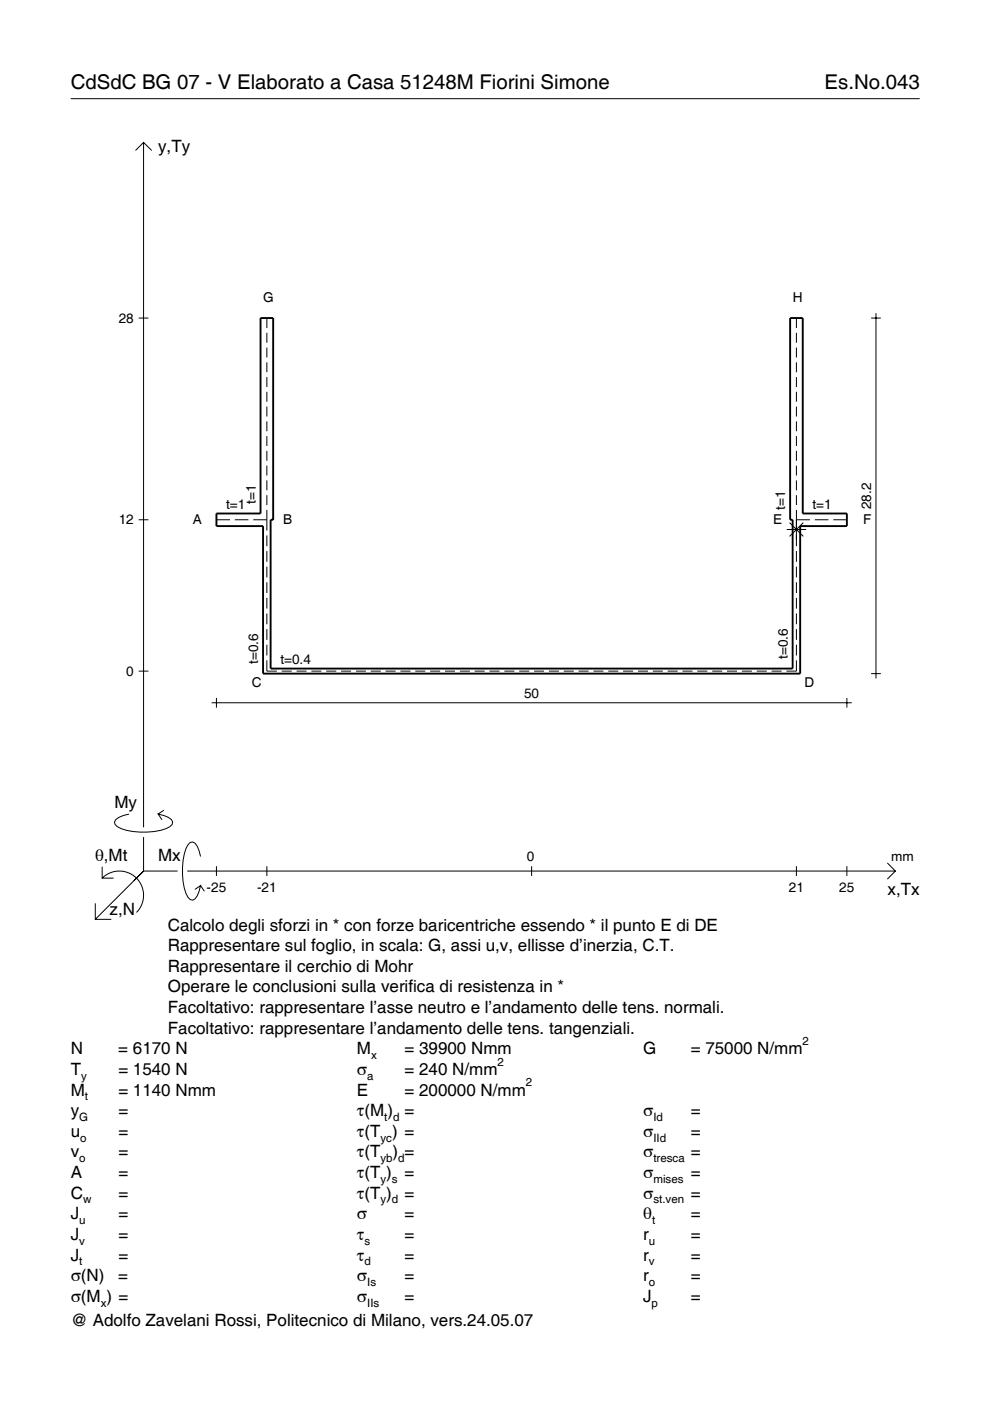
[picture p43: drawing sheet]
<svg xmlns="http://www.w3.org/2000/svg" width="210mm" height="297mm" viewBox="0 0 210 297" stroke-linecap="round" stroke-linejoin="round" font-family="sans-serif">
<defs><g id="words">
<g font-size="4.3">
<text x="15" y="18.9">CdSdC BG 07 - V Elaborato a Casa 51248M Fiorini Simone</text>
<text x="174.8" y="18.9">Es.No.043</text>
</g>
<g font-size="3.6">
<text x="33.5" y="32.3">y,Ty</text>
<text x="24.3" y="171.3">My</text>
<text x="20.1" y="182.6">θ,Mt</text>
<text x="33.5" y="182.6">Mx</text>
<text x="188.2" y="189.8">x,Tx</text>
<text x="23.2" y="193.9">z,N</text>
<text x="35.6" y="197.3">Calcolo degli sforzi in * con forze baricentriche essendo * il punto E di DE</text>
<text x="35.6" y="201.7">Rappresentare sul foglio, in scala: G, assi u,v, ellisse d’inerzia, C.T.</text>
<text x="35.6" y="206">Rappresentare il cerchio di Mohr</text>
<text x="35.6" y="210.4">Operare le conclusioni sulla verifica di resistenza in *</text>
<text x="35.6" y="214.8">Facoltativo: rappresentare l’asse neutro e l’andamento delle tens. normali.</text>
<text x="35.6" y="219.2">Facoltativo: rappresentare l’andamento delle tens. tangenziali.</text>
<text x="15" y="223.5">N</text>
<text x="15" y="227.9">T</text>
<text x="25.1" y="223.5">= 6170 N</text>
<text x="25.1" y="227.9">= 1540 N</text>
<text x="75.7" y="227.9">σ</text>
<text x="75.7" y="223.5">M</text>
<text x="85.8" y="223.5">= 39900 Nmm</text>
<text x="85.8" y="227.9">= 240 N/mm</text>
<text x="136.4" y="223.5">G</text>
<text x="146.5" y="223.5">= 75000 N/mm</text>
<text x="15" y="232.3">M</text>
<text x="25.1" y="232.3">= 1140 Nmm</text>
<text x="75.7" y="232.3">E</text>
<text x="85.8" y="232.3">= 200000 N/mm</text>
<text x="15" y="236.7">y</text>
<text x="25.1" y="236.7">=</text>
<text x="75.7" y="236.7">τ(M ) =</text>
<text x="136.4" y="236.7">σ</text>
<text x="146.5" y="236.7">=</text>
<text x="15" y="241">u</text>
<text x="15" y="245.4">v</text>
<text x="25.1" y="241">=</text>
<text x="25.1" y="245.4">=</text>
<text x="75.7" y="241">τ(T ) =</text>
<text x="75.7" y="245.4">τ(T</text>
<text x="83.3" y="245.4">) =</text>
<text x="136.4" y="241">σ</text>
<text x="136.4" y="245.4">σ</text>
<text x="146.5" y="241">=</text>
<text x="146.5" y="245.4">=</text>
<text x="15" y="249.8">A</text>
<text x="25.1" y="249.8">=</text>
<text x="75.7" y="249.8">τ(T )</text>
<text x="85.8" y="249.8">=</text>
<text x="136.4" y="249.8">σ</text>
<text x="146.5" y="249.8">=</text>
<text x="15" y="254.2">C</text>
<text x="25.1" y="254.2">=</text>
<text x="75.7" y="254.2">τ(T )</text>
<text x="85.8" y="254.2">=</text>
<text x="136.4" y="254.2">σ</text>
<text x="146.5" y="254.2">=</text>
<text x="15" y="258.5">J</text>
<text x="15" y="262.9">J</text>
<text x="25.1" y="258.5">=</text>
<text x="25.1" y="262.9">=</text>
<text x="75.7" y="258.5">σ</text>
<text x="75.7" y="262.9">τ</text>
<text x="85.8" y="258.5">=</text>
<text x="85.8" y="262.9">=</text>
<text x="136.4" y="258.5">θ</text>
<text x="136.4" y="262.9">r</text>
<text x="146.5" y="258.5">=</text>
<text x="146.5" y="262.9">=</text>
<text x="15" y="267.3">J</text>
<text x="25.1" y="267.3">=</text>
<text x="75.7" y="267.3">τ</text>
<text x="85.8" y="267.3">=</text>
<text x="136.4" y="267.3">r</text>
<text x="146.5" y="267.3">=</text>
<text x="15" y="271.7">σ(N)</text>
<text x="25.1" y="271.7">=</text>
<text x="75.7" y="271.7">σ</text>
<text x="85.8" y="271.7">=</text>
<text x="136.4" y="271.7">r</text>
<text x="146.5" y="271.7">=</text>
<text x="15" y="281.2">@ Adolfo Zavelani Rossi, Politecnico di Milano, vers.24.05.07</text>
<text x="15" y="276">σ(M ) =</text>
<text x="75.7" y="276">σ</text>
<text x="85.8" y="276">=</text>
<text x="136.4" y="276">J</text>
<text x="146.5" y="276">=</text>
</g>
<g font-size="2.9">
<text x="55.8" y="64.1">G</text>
<text x="168.1" y="64.1">H</text>
<text x="25.2" y="68.4">28</text>
<text x="47.9" y="107.8">t=1</text>
<text x="54.2" y="106.8" transform="rotate(-90 54.2 106.8)">t=1</text>
<text x="172.3" y="107.8">t=1</text>
<text x="184.7" y="107.9" transform="rotate(-90 184.7 107.9)">28.2</text>
<text x="25.2" y="111.2">12</text>
<text x="40.9" y="111.1">A</text>
<text x="60" y="111.1">B</text>
<text x="163.9" y="111.1">E</text>
<text x="166.5" y="108.2" transform="rotate(-90 166.5 108.2)">t=1</text>
<text x="183" y="111.1">F</text>
<text x="26.8" y="143.3">0</text>
<text x="54.7" y="140.8" transform="rotate(-90 54.7 140.8)">t=0.6</text>
<text x="59.4" y="140.7">t=0.4</text>
<text x="167" y="139.7" transform="rotate(-90 167 139.7)">t=0.6</text>
<text x="53.4" y="145.6">C</text>
<text x="111.1" y="148">50</text>
<text x="170.6" y="145.6">D</text>
<text x="111.7" y="182.6">0</text>
<text x="189" y="182.6">mm</text>
<text x="43.8" y="189.1">-25</text>
<text x="54.5" y="189.1">-21</text>
<text x="167.3" y="189.1">21</text>
<text x="178" y="189.1">25</text>
</g>
<g font-size="2.4">
<text x="170.2" y="221.5">2</text>
<text x="78.7" y="224.5">x</text>
<text x="105.5" y="225.9">2</text>
<text x="17.2" y="228.9">y</text>
<text x="18" y="233.3">t</text>
<text x="77.9" y="228.9">a</text>
<text x="111.5" y="230.3">2</text>
<text x="16.8" y="237.7">G</text>
<text x="81.5" y="237.7">t d</text>
<text x="138.5" y="237.7">Id</text>
<text x="17" y="242">o</text>
<text x="80.7" y="242">yc</text>
<text x="138.5" y="242">IId</text>
<text x="16.8" y="246.4">o</text>
<text x="80.7" y="246.4">yb d</text>
<text x="80.7" y="250.8">y s</text>
<text x="138.5" y="246.4">tresca</text>
<text x="138.5" y="250.8">mises</text>
<text x="17.6" y="255.2">w</text>
<text x="80.7" y="255.2">y d</text>
<text x="138.5" y="255.2">st.ven</text>
<text x="16.8" y="259.5">u</text>
<text x="16.8" y="263.9">v</text>
<text x="77.3" y="263.9">s</text>
<text x="137.6" y="263.9">u</text>
<text x="138.2" y="259.5">t</text>
<text x="16.8" y="268.3">t</text>
<text x="77.3" y="268.3">d</text>
<text x="137.6" y="268.3">v</text>
<text x="77.9" y="272.7">Is</text>
<text x="137.6" y="272.7">o</text>
<text x="21.4" y="277">x</text>
<text x="77.9" y="277">IIs</text>
<text x="138.2" y="277">p</text>
</g>
</g></defs>
<g fill="none" stroke="#000" stroke-width=".21">
<path d="M15 20.9h180M28.7 31.9l1.7-1.7 1.8 1.7M30.4 30.2v145.2M29.4 67.4h2.1M56.6 67.4v2.1M56.6 70.6v2.1M56.6 73.7v2.1M56.6 76.8v2.1M56.6 80v2.1M168.9 67.4v2.1M168.9 70.6v2.1M168.9 73.7v2.1"/>
<path d="M168.9 76.8v2.1M168.9 80v2.1M184.7 67.4h2.1M185.7 66.4v77.5M56.6 83.1v2.1M56.6 86.2v2.1M56.6 89.3v2.1M56.6 92.5v2.1M56.6 95.6v2.1M56.6 98.7v2.1M168.9 83.1v2.1M168.9 86.2v2.1"/>
<path d="M168.9 89.3v2.1M168.9 92.5v2.1M168.9 95.6v2.1M168.9 98.7v2.1M29.4 110.2h2.1M45.9 110.2h2.9M49.8 110.2h2.9M53.7 110.2h2.9M56.6 101.9v2.1M56.6 105v2.1M56.6 108.1v4.4M56.6 113.5v2.3"/>
<path d="M56.6 116.8v2.3M166.8 112.3h4.1M167.4 110.8l2.9 2.9M168.9 110.2h2.8M168.9 101.9v2.1M168.9 105v2.1M168.9 108.1v7.7M168.9 116.8v2.3M170.3 110.8l-2.9 2.9M172.8 110.2h2.8M176.7 110.2h2.9M56.6 120.1v2.3"/>
<path d="M56.6 123.5v2.2M56.6 126.8v2.2M56.6 130.1v2.3M56.6 133.4v2.3M56.6 136.7v2.3M168.9 120.1v2.3M168.9 123.5v2.2M168.9 126.8v2.2M168.9 130.1v2.3M168.9 133.4v2.3M168.9 136.7v2.3M29.4 142.3h2.1"/>
<path d="M44.9 149h135.7M45.9 148v2M56.6 140v2.3h2.1M59.7 142.3h2.1M62.9 142.3h2.1M66 142.3h2.1M69.2 142.3h2.1M72.3 142.3h2.1M75.5 142.3h2.1M78.6 142.3h2.1M81.8 142.3h2.1M84.9 142.3h2.1"/>
<path d="M88.1 142.3h2.1M91.2 142.3h2.1M94.3 142.3h2.2M97.5 142.3h2.1M100.6 142.3h2.2M103.8 142.3h2.1M106.9 142.3h2.2M110.1 142.3h2.1M113.2 142.3h2.1M116.4 142.3h2.1M119.5 142.3h2.1M122.7 142.3h2.1"/>
<path d="M125.8 142.3h2.1M129 142.3h2.1M132.1 142.3h2.1M135.3 142.3h2.1M138.4 142.3h2.1M141.6 142.3h2.1M144.7 142.3h2.1M147.9 142.3h2.1M151 142.3h2.1M154.1 142.3h2.2M157.3 142.3h2.1M160.4 142.3h2.2"/>
<path d="M163.6 142.3h2.1M168.9 140v2.3h-2.2M179.6 148v2M184.7 142.8h2.1M27.3 172.6a3.6 3.6 0 0 0-3 1.7l.1 .5a5.7 5.7 0 0 0 3.8 1.5 13.3 13.3 0 0 0 7.8-1l.5-.5 .1-.5a3.6 3.6 0 0 0-3.1-1.7l.8 1.2M30.4 177.5v7.2M34.7 171.8l-1.2 .8M20.2 191.5v3.4h3.4M21.7 186.2a5.1 5.1 0 0 1 7.2 0 5.1 5.1 0 0 1 0 7.3M21.7 183.8v2.4h2.4M30.4 184.7l-10.2 10.2M30.4 184.7l-2 2"/>
<path d="M30.4 184.7h7.2M39.7 184.7h150.1M42.5 181.6a3.6 3.6 0 0 0-1.7-3.1l-.5 .1a5.7 5.7 0 0 0-1.5 3.8 13.3 13.3 0 0 0 1 7.8l.5 .5 .5 .2a3.6 3.6 0 0 0 1.7-3.1l-1.2 .8M42.5 187.8l.8 1.2M45.9 183.7v2M56.6 183.7v2M112.7 183.7v2M168.9 183.7v2M179.6 183.7v2M188.1 183l1.7 1.7-1.7 1.7"/>
</g>
<path d="M55.2 67.4h2.7v42.8h-.5v31.6h110.7v-31.6h-.6v-42.8h2.7v41.5h9.4v2.6h-9.9v31.3h-113.9v-31.3h-9.9v-2.6h9.3z" fill="none" stroke="#000" stroke-width=".4"/>
<use href="#words"/>
</svg>
